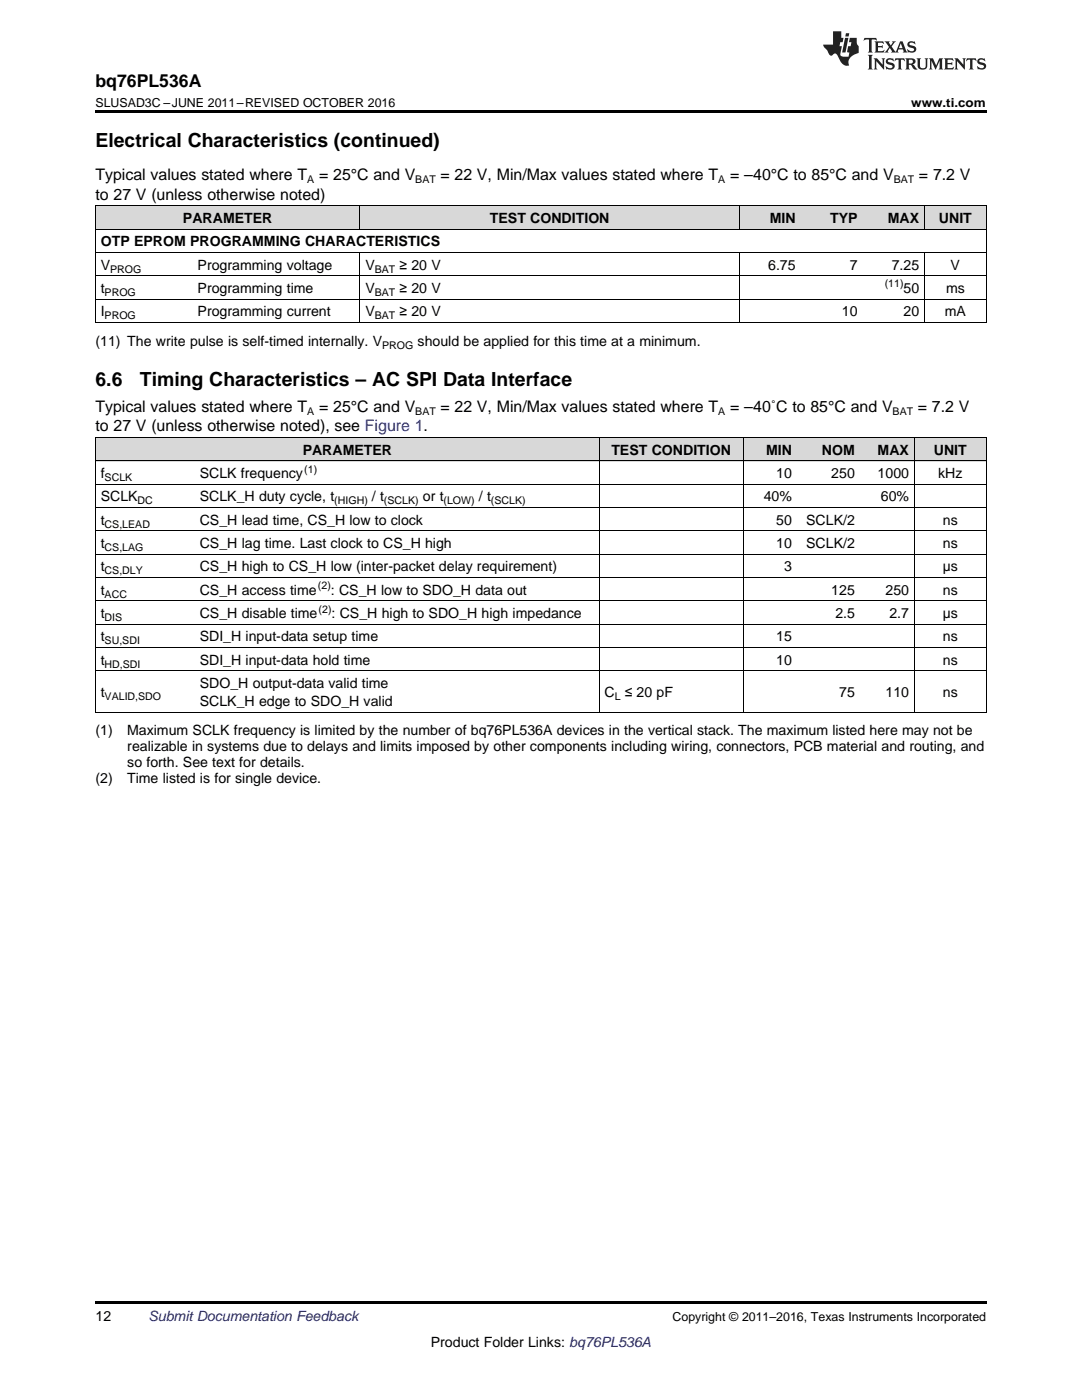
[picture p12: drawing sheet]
<svg xmlns="http://www.w3.org/2000/svg" width="216mm" height="279mm" viewBox="0 0 216 279" stroke-linecap="round" stroke-linejoin="round" font-family="sans-serif">
<defs><g id="words">
<g font-size="3.9">
<text x="19" y="29.3">Electrical Characteristics (continued)</text>
<text x="19" y="77.1">6.6</text>
<text x="27.9" y="77.1">Timing Characteristics – AC SPI Data Interface</text>
</g>
<text font-size="3.5" x="19" y="17.3">bq76PL536A</text>
<g font-size="3.2">
<text x="19" y="36">Typical values stated where T</text>
<text x="63.7" y="36">= 25°C and V</text>
<text x="87.9" y="36">= 22 V, Min/Max values stated where T</text>
<text x="145.7" y="36">= –40°C to 85°C and V</text>
<text x="183.4" y="36">= 7.2 V</text>
<text x="19" y="39.9">to 27 V (unless otherwise noted)</text>
<text x="19" y="82.2">Typical values stated where T</text>
<text x="63.7" y="82.2">= 25°C and V</text>
<text x="87.9" y="82.2">= 22 V, Min/Max values stated where T</text>
<text x="145.7" y="82.2">= –40˚C to 85°C and V</text>
<text x="183.2" y="82.2">= 7.2 V</text>
<text x="19" y="86.1">to 27 V (unless otherwise noted), see Figure 1.</text>
</g>
<g font-size="2.8">
<text x="36.5" y="44.5">PARAMETER</text>
<text x="97.8" y="44.5">TEST CONDITION</text>
<text x="153.6" y="44.5">MIN</text>
<text x="165.6" y="44.5">TYP</text>
<text x="177.2" y="44.5">MAX</text>
<text x="187.4" y="44.5">UNIT</text>
<text x="20.1" y="49.2">OTP EPROM PROGRAMMING CHARACTERISTICS</text>
<text x="20.1" y="53.8">V</text>
<text x="39.4" y="53.8">Programming voltage</text>
<text x="72.9" y="53.8">V</text>
<text x="79.7" y="53.8">≥ 20 V</text>
<text x="153.3" y="53.8">6.75</text>
<text x="169.5" y="53.8">7</text>
<text x="177.9" y="53.8">7.25</text>
<text x="189.7" y="53.8">V</text>
<text x="20.1" y="58.5">t</text>
<text x="39.4" y="58.5">Programming time</text>
<text x="72.9" y="58.5">V</text>
<text x="79.7" y="58.5">≥ 20 V</text>
<text x="180.3" y="58.5">50</text>
<text x="188.8" y="58.5">ms</text>
<text x="20.1" y="63.1">I</text>
<text x="39.4" y="63.1">Programming current</text>
<text x="72.9" y="63.1">V</text>
<text x="79.7" y="63.1">≥ 20 V</text>
<text x="168" y="63.1">10</text>
<text x="180.3" y="63.1">20</text>
<text x="188.5" y="63.1">mA</text>
<text x="19" y="69">(11) The write pulse is self-timed internally. V</text>
<text x="83.3" y="69">should be applied for this time at a minimum.</text>
<text x="20.1" y="95.4">f</text>
<text x="39.9" y="95.4">SCLK frequency</text>
<text x="60.4" y="90.8">PARAMETER</text>
<text x="122" y="90.8">TEST CONDITION</text>
<text x="152.9" y="90.8">MIN</text>
<text x="154.9" y="95.4">10</text>
<text x="164" y="90.8">NOM</text>
<text x="165.9" y="95.4">250</text>
<text x="175.1" y="90.8">MAX</text>
<text x="175.1" y="95.4">1000</text>
<text x="186.3" y="90.8">UNIT</text>
<text x="187.2" y="95.4">kHz</text>
<text x="20.1" y="100.1">SCLK</text>
<text x="39.9" y="100.1">SCLK_H duty cycle, t</text>
<text x="74.2" y="100.1">/ t</text>
<text x="84.4" y="100.1">or t</text>
<text x="95.6" y="100.1">/ t</text>
<text x="152.4" y="100.1">40%</text>
<text x="175.8" y="100.1">60%</text>
<text x="20.1" y="104.7">t</text>
<text x="39.9" y="104.7">CS_H lead time, CS_H low to clock</text>
<text x="154.9" y="104.7">50</text>
<text x="160.9" y="104.7">SCLK/2</text>
<text x="188.1" y="104.7">ns</text>
<text x="20.1" y="109.4">t</text>
<text x="39.9" y="109.4">CS_H lag time. Last clock to CS_H high</text>
<text x="154.9" y="109.4">10</text>
<text x="160.9" y="109.4">SCLK/2</text>
<text x="188.1" y="109.4">ns</text>
<text x="20.1" y="114.1">t</text>
<text x="20.1" y="118.7">t</text>
<text x="39.9" y="114.1">CS_H high to CS_H low (inter-packet delay requirement)</text>
<text x="39.9" y="118.7">CS_H access time</text>
<text x="66" y="118.7">: CS_H low to SDO_H data out</text>
<text x="156.5" y="114.1">3</text>
<text x="165.9" y="118.7">125</text>
<text x="176.7" y="118.7">250</text>
<text x="188.1" y="114.1">µs</text>
<text x="188.1" y="118.7">ns</text>
<text x="20.1" y="123.4">t</text>
<text x="39.9" y="123.4">CS_H disable time</text>
<text x="66.2" y="123.4">: CS_H high to SDO_H high impedance</text>
<text x="166.7" y="123.4">2.5</text>
<text x="177.5" y="123.4">2.7</text>
<text x="188.1" y="123.4">µs</text>
<text x="20.1" y="128">t</text>
<text x="39.9" y="128">SDI_H input-data setup time</text>
<text x="154.9" y="128">15</text>
<text x="188.1" y="128">ns</text>
<text x="20.1" y="132.7">t</text>
<text x="39.9" y="132.7">SDI_H input-data hold time</text>
<text x="39.9" y="137.3">SDO_H output-data valid time</text>
<text x="154.9" y="132.7">10</text>
<text x="188.1" y="132.7">ns</text>
<text x="20.1" y="139.1">t</text>
<text x="39.9" y="140.9">SCLK_H edge to SDO_H valid</text>
<text x="120.6" y="139.1">C</text>
<text x="124.7" y="139.1">≤ 20 pF</text>
<text x="167.5" y="139.1">75</text>
<text x="176.7" y="139.1">110</text>
<text x="188.1" y="139.1">ns</text>
<text x="19" y="146.8">(1)</text>
<text x="25.4" y="146.8">Maximum SCLK frequency is limited by the number of bq76PL536A devices in the vertical stack. The maximum listed here may not be</text>
<text x="25.4" y="149.9">realizable in systems due to delays and limits imposed by other components including wiring, connectors, PCB material and routing, and</text>
<text x="25.4" y="153.1">so forth. See text for details.</text>
<text x="19" y="156.3">(2)</text>
<text x="25.4" y="156.3">Time listed is for single device.</text>
<text x="19" y="263.6">12</text>
<text x="86" y="268.9">Product Folder Links: bq76PL536A</text>
</g>
<text font-size="2.8" fill="#0000c8" x="29.6" y="263.6">Submit Documentation Feedback</text>
<g font-size="2.5">
<text x="19" y="21.4">SLUSAD3C –JUNE 2011–REVISED OCTOBER 2016</text>
<text x="181.8" y="21.4">www.ti.com</text>
<text x="134.2" y="263.6">Copyright © 2011–2016, Texas Instruments Incorporated</text>
</g>
<g font-size="2.1">
<text x="61.3" y="36.6">A</text>
<text x="82.9" y="36.6">BAT</text>
<text x="143.3" y="36.6">A</text>
<text x="178.3" y="36.6">BAT</text>
<text x="20.9" y="59.1">PROG</text>
<text x="22" y="54.4">PROG</text>
<text x="74.8" y="54.4">BAT</text>
<text x="74.8" y="59.1">BAT</text>
<text x="176.5" y="57.4">(11)</text>
<text x="20.9" y="63.7">PROG</text>
<text x="74.8" y="63.7">BAT</text>
<text x="76.3" y="69.6">PROG</text>
<text x="61.3" y="82.9">A</text>
<text x="82.9" y="82.9">BAT</text>
<text x="143.3" y="82.9">A</text>
<text x="178.1" y="82.9">BAT</text>
<text x="20.9" y="96">SCLK</text>
<text x="60.7" y="94.3">(1)</text>
<text x="27.4" y="100.6">DC</text>
<text x="66.7" y="100.6">(HIGH)</text>
<text x="76.6" y="100.6">(SCLK)</text>
<text x="88.5" y="100.6">(LOW)</text>
<text x="98" y="100.6">(SCLK)</text>
<text x="20.9" y="105.3">CS,LEAD</text>
<text x="20.9" y="110">CS,LAG</text>
<text x="20.9" y="114.6">CS,DLY</text>
<text x="20.9" y="119.3">ACC</text>
<text x="63.4" y="117.6">(2)</text>
<text x="20.9" y="123.9">DIS</text>
<text x="63.6" y="122.2">(2)</text>
<text x="20.9" y="128.6">SU,SDI</text>
<text x="20.9" y="133.2">HD,SDI</text>
<text x="20.9" y="139.7">VALID,SDO</text>
<text x="122.7" y="139.7">L</text>
</g>
</g></defs>
<g fill="#d8d8d8">
<path d="M19 87.4h19.8v4.6h-19.8z"/>
<path d="M38.8 87.4h80.8v4.6h-80.8z"/>
<path d="M119.6 87.4h28.7v4.6h-28.7z"/>
<path d="M148.3 87.4h10.8v4.6h-10.8z"/>
<path d="M159.1 87.4h12.6v4.6h-12.6z"/>
<path d="M171.7 87.4h10.8v4.6h-10.8z"/>
<path d="M182.5 87.4h14.3v4.6h-14.3z"/>
<path d="M19 41.1h19.4v4.7h-19.4z"/>
<path d="M38.4 41.1h33.5v4.7h-33.5z"/>
<path d="M71.9 41.1h47.5v4.7h-47.5z"/>
<path d="M119.4 41.1h28.1v4.7h-28.1z"/>
<path d="M147.5 41.1h12.4v4.7h-12.4z"/>
<path d="M159.9 41.1h12.3v4.7h-12.3z"/>
<path d="M172.2 41.1h12.3v4.7h-12.3z"/>
<path d="M184.5 41.1h12.3v4.7h-12.3z"/>
</g>
<path d="M19 22h177.8v.5h-177.8zM19 259.7h177.8v.5h-177.8z" fill="#000"/>
<g fill="none" stroke="#000" stroke-width=".2">
<path d="M19 59.7h177.8M19 55.1h177.8M19 50.4h177.8M19 45.7h177.8M19 41.1h177.8M19.1 41.1v23.3M71.8 41.1v4.7M71.8 50.4v14M147.5 41.1v4.7M147.5 50.4v14M184.4 41.1v4.7M184.4 50.4v14"/>
<path d="M196.8 41.1v23.3M19 64.4h177.8M19 96.6h177.8M19 92h177.8M19 87.3h177.8M19.1 87.3v54.9M119.5 87.3v54.9M148.3 87.3v54.9M182.4 87.3v54.9M196.8 87.3v54.9M19 119.9h177.8M19 115.3h177.8"/>
<path d="M19 110.6h177.8M19 106h177.8M19 101.3h177.8M19 133.9h177.8M19 129.2h177.8M19 124.6h177.8M19 142.1h177.8"/>
</g>
<g fill="#231f20">
<path d="M172.5 7.6l-.1 .5 .4-.2h.6v.1v2.1l-.2 .4h.9l-.2-.4v-2.1l.1-.1h.5l.5 .2-.2-.5zM174.5 8.3l.2 .3v1.5l-.2 .4h1.8l.2-.6a1.04 1.04 0 0 1-1.3 .2v-.7h.6l.3 .2v-.6l-.3 .2h-.6v-.6l.8-.1 .4 .3-.2-.5zM176.5 8.3l.9 1.1-.9 1.1h.8l-.2-.2 .4-.7 .5 .7-.2 .2h1.5l-.2-.2 .2-.4h.9l.1 .4-.2 .2h1l-.3-.3-.7-1.9h-.5l-.9 2-.8-1 .9-1h-.8l.1 .3-.4 .5-.3-.6 .1-.2zM179.7 8.6l.4 1h-.7zM181.3 8.4a.63 .63 0 0 0-.2 .7 .63 .63 0 0 0 .6 .4l.6 .2 .1 .2a.75 .75 0 0 1-.7 .4 .75 .75 0 0 1-.6-.5l.1 .7 .1-.1a1.11 1.11 0 0 0 1.5-.6 1.13 1.13 0 0 0-1.2-.8l-.1-.4a1.04 1.04 0 0 1 1.2 .2l-.2-.5-.2 .1-.4-.2zM173.2 10.9l.2 .4v2.2l-.2 .4h1l-.3-.4v-2.2l.3-.4zM174.3 11.6l.3 .4v1.5l-.3 .4h.8l-.2-.4v-1.3l1.5 1.7v-1.9l.2-.4h-.7l.2 .4v.9l-1.1-1.3zM177 11.8a.62 .62 0 0 0-.2 .7 .62 .62 0 0 0 .6 .4l.6 .1 .1 .3a.76 .76 0 0 1-.7 .3 .76 .76 0 0 1-.7-.4l.2 .7 .1-.1a1.11 1.11 0 0 0 1.5-.6 1.13 1.13 0 0 0-1.2-.8l-.1-.4a1.04 1.04 0 0 1 1.2 .2l-.2-.6-.2 .1-.5-.1zM178.7 11.6l-.2 .6a.61 .61 0 0 1 .8-.3v1.6l-.2 .4h.9l-.2-.4v-1.6a.63 .63 0 0 1 .7 .3l-.1-.6zM180.6 11.6l.3 .4v1.5l-.3 .4h1l-.2-.2-.1-.8 .6 .2a.76 .76 0 0 0 1.2 .7l-1-1a.58 .58 0 0 0 .6-.5 .58 .58 0 0 0-.5-.6zM181.4 11.9h.1a.45 .45 0 0 1 .5 .1 .45 .45 0 0 1 .1 .5l-.8 .2zM182.9 11.6l.2 .2a2.17 2.17 0 0 0 .3 1.9 .99 .99 0 0 0 1.6-.6v-1.1l.2-.4h-.7l.2 .2a1.92 1.92 0 0 1-.2 1.8 .6 .6 0 0 1-.9-.5v-1.1l.2-.4zM185.4 11.6l.2 .4v1.5l-.2 .4h.7l-.2-.4v-1.4l.8 1.8 .8-1.8v1.4l-.2 .4h.9l-.2-.4v-1.5l.2-.4h-.8l-.6 1.5-.6-1.5zM188.4 11.6l.2 .4v1.5l-.2 .4h1.8l.1-.6a1.04 1.04 0 0 1-1.2 .1v-.6h.5l.4 .2v-.6l-.4 .2h-.5v-.7h.8l.3 .3-.1-.6zM190.5 11.6l.2 .4v1.5l-.2 .4h.7l-.2-.4v-1.3l1.5 1.7v-1.9l.2-.4h-.7l.2 .4v.9l-1.1-1.3zM192.9 11.6l-.1 .6a.61 .61 0 0 1 .7-.3l.1 1.6-.3 .4h1l-.3-.4 .1-1.6a.63 .63 0 0 1 .7 .3l-.1-.6zM195.2 11.8a.62 .62 0 0 0-.2 .7 .62 .62 0 0 0 .6 .4l.6 .1 .1 .3a.76 .76 0 0 1-.7 .3 .76 .76 0 0 1-.6-.4l.1 .7 .1-.1a1.11 1.11 0 0 0 1.6-.6 1.13 1.13 0 0 0-1.3-.8l-.1-.4a1.04 1.04 0 0 1 1.2 .2l-.1-.6-.2 .1-.5-.1z"/>
<path d="M166.2 6.3v2.6h-1.9v.4l.8 .9a.91 .91 0 0 0 1 .8 .56 .56 0 0 1 .5-.3 .56 .56 0 0 1 .5 .3l.4 .8a1.53 1.53 0 0 0 1.9 1.2 1.54 1.54 0 0 1 1-2.1l.9-.3v-1.4a1.52 1.52 0 0 1-.4-1.6h-1.3l-.2 .8h.5l-.2 .8h-.5l-.1 1v.2l.4 .1-.2 .8a1.93 1.93 0 0 1-1.6-.3l.3-1.8h-.5l.2-.8h.4l.2-.8h-.4v-1.3zM168.6 7.6l-.6 2.9h.7l.6-2.9zM168.8 6.6l-.1 .7h.6l.2-.7z"/>
</g>
<use href="#words"/>
</svg>
